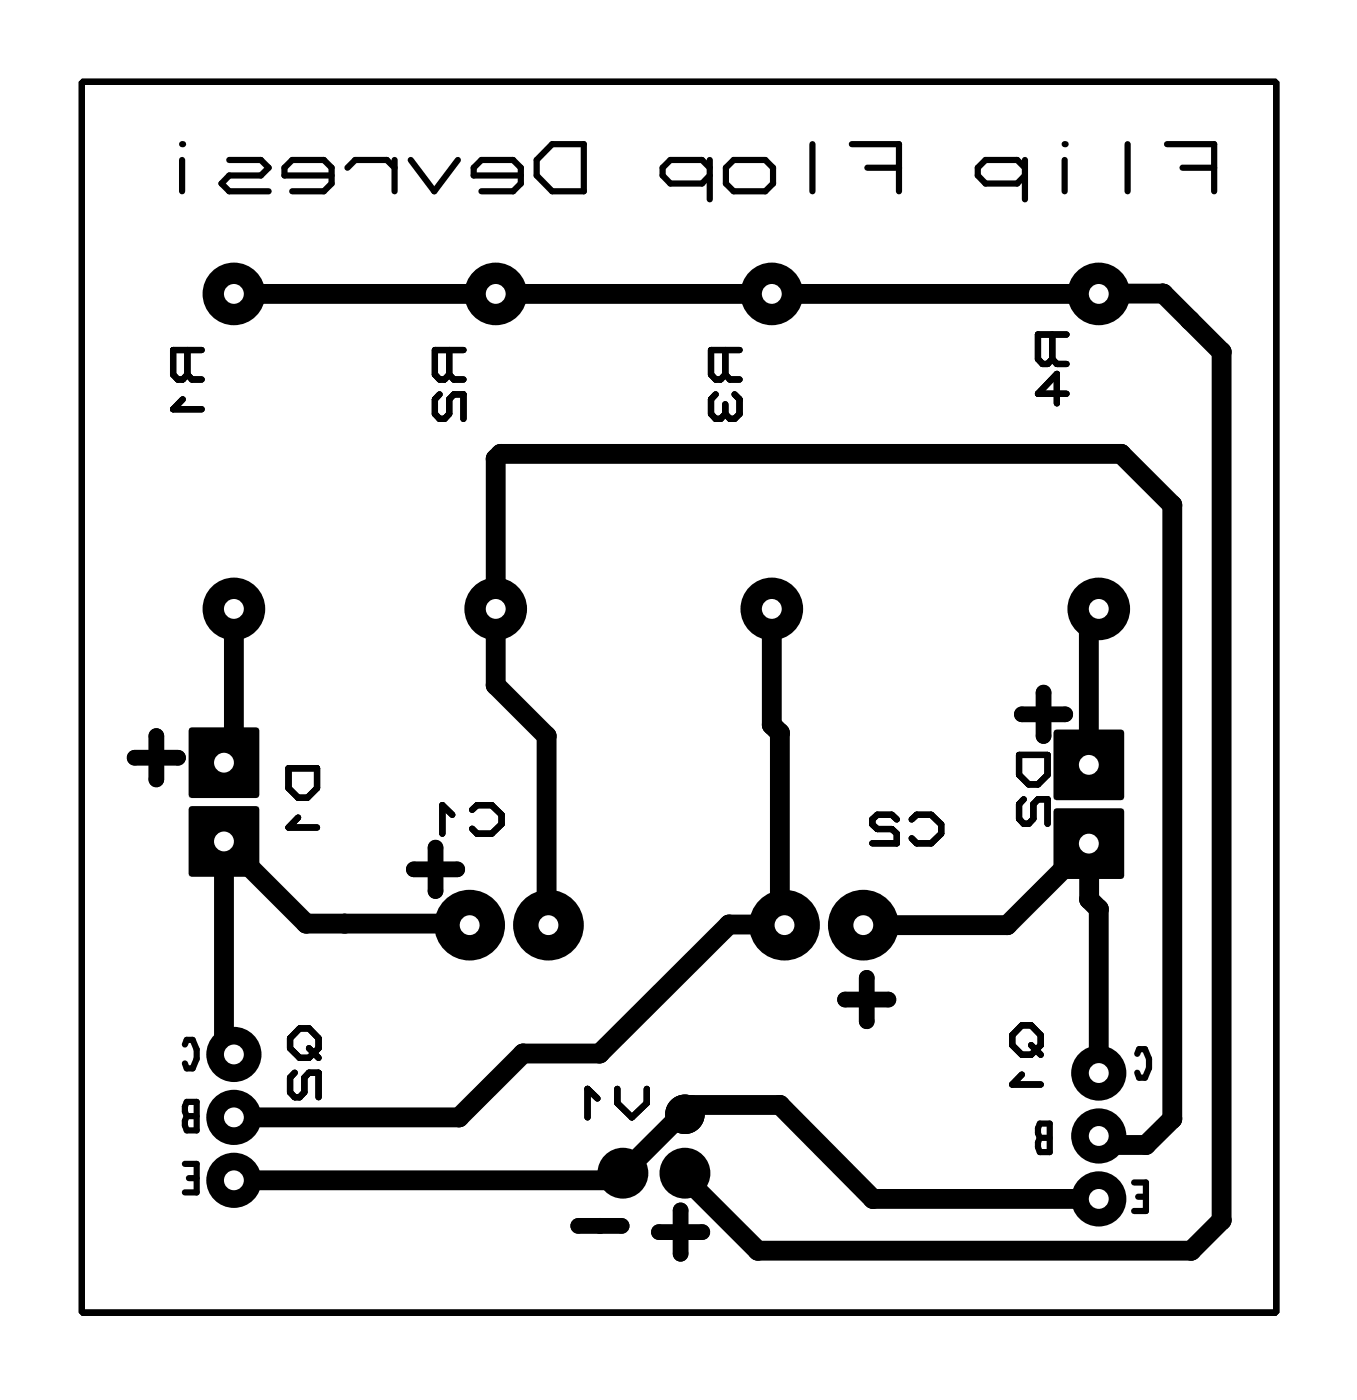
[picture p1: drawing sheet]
<svg xmlns="http://www.w3.org/2000/svg" width="44mm" height="45mm" viewBox="0 0 44 45" stroke-linecap="round" stroke-linejoin="round" font-family="sans-serif">
<g fill="none" stroke="#000" stroke-width=".2">
<path d="M2.6 2.6h38.5v39.7h-38.5zM5.9 12.9l-.3 .3h.9M6 12.1l.2 .1h.3M6 11.3v.8M6.5 11.3h-.9v.8l.1 .1h.2l.1-.1M14.2 12.7l-.2 .2v.4l.2 .2h.1l.2-.2v-.4l.1-.2h.3v.8M14.5 12.1l.1 .1h.3M14.5 11.3v.8M14.9 11.3h-.9v.8l.2 .1h.1l.2-.1M23.1 12.7l-.2 .2v.4l.2 .2h.1l.2-.2M23.4 12.1l.1 .1h.3M23.4 11.3v.8"/>
<path d="M23.4 13v.3M23.7 12.7l.1 .2v.4l-.1 .2h-.2l-.1-.2M23.8 11.3h-.9v.8l.2 .1h.1l.2-.1M33.9 11.6l.2 .1h.3M33.9 10.8v.8M34.4 10.8h-.9v.8l.1 .1h.2l.1-.1M34.4 12.7h-.9l.6-.6v.9M9.3 24.8h.9v.6l-.3 .3h-.3l-.3-.3zM9.5 34.6l-.2 .2v.4l.2 .2h.2l.1-.2v-.4l.2-.2h.3v.8M9.6 26.4l-.3 .3h.9M9.7 33.2h.3l.3 .3v.3l-.3 .3h-.3l-.4-.3v-.3zM10 33.8l.3 .3"/>
<path d="M14.6 26.3l-.3-.3v.9M15.2 26.1l.2-.1h.4l.4 .3v.3l-.4 .3h-.4l-.2-.2M19.3 35.4l-.4-.3v.9M19.9 35.1v.5l.5 .4 .4-.4v-.5M28.9 26.4l-.2-.1h-.4l-.2 .1v.2l.2 .1h.4l.2 .2v.3h-.8M29.4 26.4l.1-.1h.5l.3 .3v.3l-.3 .3h-.5l-.1-.2M32.8 24.3h1v.7l-.3 .3h-.3l-.4-.3zM32.9 33.1h.3l.3 .3v.3l-.3 .3h-.3l-.3-.3v-.3zM32.9 34.7l-.3 .3h.9M33 25.8l-.2 .1v.5l.2 .2h.2l.1-.2v-.5l.2-.1h.3v.8M33.2 33.7l.3 .3"/>
</g>
<g fill="none" stroke="#000" stroke-width=".51">
<path d="M4.3 24.4h1.4M5 23.7v1.4M13.3 28h1.4M14 27.3v1.4M18.6 39.5h1.4M21.2 39.7h1.4M21.9 39v1.4M27.2 32.2h1.4M27.9 31.5v1.4M32.9 23h1.4M33.6 22.3v1.4"/>
<circle cx="22.1" cy="35.9" r=".38"/>
</g>
<g fill="#000">
<path d="M6.1 23.5h2.2v2.2h-2.2z" fill-rule="evenodd"/>
<path d="M6.1 26h2.2v2.2h-2.2z" fill-rule="evenodd"/>
<path d="M34 23.6h2.2v2.2h-2.2z" fill-rule="evenodd"/>
<path d="M34 26.1h2.2v2.2h-2.2z" fill-rule="evenodd"/>
<circle cx="7.5" cy="9.5" r="1.01"/>
<circle cx="7.5" cy="19.6" r="1.01"/>
<circle cx="16" cy="19.6" r="1.01"/>
<circle cx="16" cy="9.5" r="1.01"/>
<circle cx="16" cy="14.8" r=".32"/>
<circle cx="16.1" cy="14.6" r=".32"/>
<circle cx="24.9" cy="19.6" r="1.01"/>
<circle cx="24.9" cy="9.5" r="1.01"/>
<circle cx="35.1" cy="20" r=".32"/>
<circle cx="35.4" cy="9.5" r="1.01"/>
<circle cx="35.4" cy="19.6" r="1.01"/>
<circle cx="35.4" cy="9.5" r=".32"/>
<circle cx="36.1" cy="14.6" r=".32"/>
<circle cx="37.5" cy="9.5" r=".32"/>
<circle cx="37.8" cy="16.3" r=".32"/>
<circle cx="38.4" cy="10.3" r=".32"/>
<circle cx="39.4" cy="11.3" r=".32"/>
<circle cx="4.3" cy="24.4" r=".25"/>
<circle cx="5" cy="24.4" r=".25"/>
<circle cx="5" cy="23.7" r=".25"/>
<circle cx="5" cy="25.1" r=".25"/>
<circle cx="5.7" cy="24.4" r=".25"/>
<circle cx="7.2" cy="33.7" r=".32"/>
<circle cx="7.5" cy="38.1" r=".89"/>
<circle cx="7.5" cy="36" r=".89"/>
<circle cx="7.5" cy="34" r=".89"/>
<circle cx="7.5" cy="24.3" r=".32"/>
<circle cx="9.9" cy="29.8" r=".32"/>
<circle cx="11.1" cy="29.8" r=".32"/>
<circle cx="13.3" cy="28" r=".25"/>
<circle cx="14" cy="28" r=".25"/>
<circle cx="14" cy="28.7" r=".25"/>
<circle cx="14" cy="27.3" r=".25"/>
<circle cx="14.7" cy="28" r=".25"/>
<circle cx="14.8" cy="36" r=".32"/>
<circle cx="15.1" cy="29.8" r=".32"/>
<circle cx="15.1" cy="29.8" r="1.14"/>
<circle cx="16" cy="22.1" r=".32"/>
<circle cx="16.9" cy="34" r=".32"/>
<circle cx="17.6" cy="29.8" r=".32"/>
<circle cx="17.6" cy="23.7" r=".32"/>
<circle cx="17.7" cy="29.8" r="1.14"/>
<circle cx="18.6" cy="39.5" r=".25"/>
<circle cx="19.3" cy="34" r=".32"/>
<circle cx="19.3" cy="39.5" r=".25"/>
<circle cx="19.8" cy="38.1" r=".32"/>
<circle cx="20" cy="39.5" r=".25"/>
<circle cx="20.1" cy="37.8" r=".82"/>
<circle cx="21.2" cy="39.7" r=".25"/>
<circle cx="21.9" cy="39" r=".25"/>
<circle cx="21.9" cy="39.7" r=".25"/>
<circle cx="22.1" cy="37.8" r=".82"/>
<circle cx="22.1" cy="38" r=".32"/>
<circle cx="22.3" cy="35.6" r=".32"/>
<circle cx="22.6" cy="39.7" r=".25"/>
<circle cx="23.5" cy="29.8" r=".32"/>
<circle cx="24.9" cy="23.4" r=".32"/>
<circle cx="25.1" cy="29.7" r=".32"/>
<circle cx="25.1" cy="23.6" r=".32"/>
<circle cx="25.1" cy="35.6" r=".32"/>
<circle cx="25.3" cy="29.8" r=".32"/>
<circle cx="25.3" cy="29.8" r="1.14"/>
<circle cx="27.2" cy="32.2" r=".25"/>
<circle cx="27.8" cy="29.8" r="1.14"/>
<circle cx="27.9" cy="31.5" r=".25"/>
<circle cx="27.9" cy="32.9" r=".25"/>
<circle cx="27.9" cy="32.2" r=".25"/>
<circle cx="28.1" cy="38.7" r=".32"/>
<circle cx="28.6" cy="32.2" r=".25"/>
<circle cx="32.5" cy="29.8" r=".32"/>
<circle cx="32.9" cy="23" r=".25"/>
<circle cx="33.6" cy="23" r=".25"/>
<circle cx="33.6" cy="22.3" r=".25"/>
<circle cx="33.6" cy="23.7" r=".25"/>
<circle cx="34.3" cy="23" r=".25"/>
<circle cx="35.1" cy="27.2" r=".32"/>
<circle cx="35.1" cy="29" r=".32"/>
<circle cx="35.4" cy="34.6" r=".89"/>
<circle cx="35.4" cy="36.6" r=".89"/>
<circle cx="35.4" cy="38.7" r=".89"/>
<circle cx="35.4" cy="29.3" r=".32"/>
<circle cx="35.7" cy="36.9" r=".32"/>
<circle cx="36.9" cy="36.9" r=".32"/>
<circle cx="37.8" cy="36.1" r=".32"/>
<circle cx="39.4" cy="39.4" r=".32"/>
<circle cx="21.9" cy="40.4" r=".25"/>
<circle cx="24.4" cy="40.3" r=".32"/>
<circle cx="38.4" cy="40.3" r=".32"/>
</g>
<path d="M7.5 9.5h30l1.9 1.8v28.1l-1 .9h-14l-2.3-2.3v-.2M7.5 19.6v4.7l-.3 .3M24.9 19.6v3.8l.2 .2v6.1l.2 .1M35.4 19.6l-.3 .4v4.7M35.4 9.5h.1M7.5 38.1h12.3l2.5-2.5h2.8l3 3.1h7.3M15.1 29.8h-5.2l-2.7-2.7v6.6l.3 .3M17.7 29.8l-.1-6.1-1.6-1.6v-7.3l.1-.2h20l1.7 1.7v19.8l-.9 .8h-1.2l-.3-.3M25.3 29.8h-1.8l-4.2 4.2h-2.4l-2.1 2h-7.3M35.1 27.2l-2.6 2.6h-4.7M35.1 27.2h.1M35.1 27.2v1.8l.3 .3v5.3" fill="none" stroke="#000" stroke-width=".64"/>
<path d="M6.2 23.6h2v2h-2z" fill="#000"/>
<circle cx="7.2" cy="24.6" r=".32" fill="#fff"/>
<path d="M6.2 26.1h2v2h-2z" fill="#000"/>
<circle cx="7.2" cy="27.1" r=".32" fill="#fff"/>
<path d="M34.1 23.7h2v2h-2z" fill="#000"/>
<circle cx="35.1" cy="24.7" r=".32" fill="#fff"/>
<path d="M34.1 26.2h2v2h-2z" fill="#000"/>
<circle cx="35.1" cy="27.2" r=".32" fill="#fff"/>
<circle cx="15.1" cy="29.8" r="1.01" fill="#000"/>
<circle cx="15.1" cy="29.8" r=".32" fill="#fff"/>
<circle cx="17.7" cy="29.8" r="1.01" fill="#000"/>
<circle cx="17.7" cy="29.8" r=".32" fill="#fff"/>
<circle cx="27.8" cy="29.8" r="1.01" fill="#000"/>
<circle cx="27.8" cy="29.8" r=".32" fill="#fff"/>
<circle cx="25.3" cy="29.8" r="1.01" fill="#000"/>
<circle cx="25.3" cy="29.8" r=".32" fill="#fff"/>
<circle cx="7.5" cy="19.6" r=".89" fill="#000"/>
<circle cx="7.5" cy="19.6" r=".32" fill="#fff"/>
<circle cx="7.5" cy="9.5" r=".89" fill="#000"/>
<circle cx="7.5" cy="9.5" r=".32" fill="#fff"/>
<circle cx="16" cy="19.6" r=".89" fill="#000"/>
<circle cx="16" cy="19.6" r=".32" fill="#fff"/>
<circle cx="16" cy="9.5" r=".89" fill="#000"/>
<circle cx="16" cy="9.5" r=".32" fill="#fff"/>
<circle cx="24.9" cy="19.6" r=".89" fill="#000"/>
<circle cx="24.9" cy="19.6" r=".32" fill="#fff"/>
<circle cx="24.9" cy="9.5" r=".89" fill="#000"/>
<circle cx="24.9" cy="9.5" r=".32" fill="#fff"/>
<circle cx="35.4" cy="19.6" r=".89" fill="#000"/>
<circle cx="35.4" cy="19.6" r=".32" fill="#fff"/>
<circle cx="35.4" cy="9.5" r=".89" fill="#000"/>
<circle cx="35.4" cy="9.5" r=".32" fill="#fff"/>
<circle cx="35.4" cy="38.7" r=".76" fill="#000"/>
<circle cx="35.4" cy="38.7" r=".32" fill="#fff"/>
<circle cx="35.4" cy="36.6" r=".76" fill="#000"/>
<circle cx="35.4" cy="36.6" r=".32" fill="#fff"/>
<circle cx="35.4" cy="34.6" r=".76" fill="#000"/>
<circle cx="35.4" cy="34.6" r=".32" fill="#fff"/>
<circle cx="7.5" cy="38.1" r=".76" fill="#000"/>
<circle cx="7.5" cy="38.1" r=".32" fill="#fff"/>
<circle cx="7.5" cy="36" r=".76" fill="#000"/>
<circle cx="7.5" cy="36" r=".32" fill="#fff"/>
<circle cx="7.5" cy="34" r=".76" fill="#000"/>
<circle cx="7.5" cy="34" r=".32" fill="#fff"/>
<g fill="#000">
<circle cx="20.1" cy="37.8" r=".7"/>
<circle cx="22.1" cy="37.8" r=".7"/>
</g>
<g fill="none" stroke="#000" stroke-width=".2">
<path d="M2.6 2.6h38.5v39.7h-38.5zM5.9 4.6h.1M5.9 5.2v1M5.9 12.9l-.3 .3h.9M6 12.1l.2 .1h.3M6 11.3v.8M6.5 11.3h-.9v.8l.1 .1h.2l.1-.1M7.4 5.2h1l.3 .2-.3 .3h-1l-.3 .2 .3 .3h1.3M10.7 5.7h-1.5v-.3l.2-.2h1l.3 .2v.5l-.3 .3h-1M11.2 5.4l.2-.2h1.1l.2 .2M12.7 5.2v1M13.2 5.2l.8 1 .8-1"/>
<path d="M14.2 12.7l-.2 .2v.4l.2 .2h.1l.2-.2v-.4l.1-.2h.3v.8M14.5 12.1l.1 .1h.3M14.5 11.3v.8M14.9 11.3h-.9v.8l.2 .1h.1l.2-.1M16.8 5.7h-1.5v-.3l.2-.2h1l.3 .2v.5l-.3 .3h-1M17.8 4.6h1v1.6h-1l-.5-.5v-.5zM22.9 5.4l-.3-.2h-1l-.2 .2v.3l.2 .2h1l.3-.2M22.9 5.2v1.2M23.1 12.7l-.2 .2v.4l.2 .2h.1l.2-.2M23.4 12.1l.1 .1h.3M23.4 11.3v.8M23.4 13v.3"/>
<path d="M23.6 5.2h1.1l.2 .2v.5l-.2 .3h-1.1l-.2-.3v-.5zM23.7 12.7l.1 .2v.4l-.1 .2h-.2l-.1-.2M23.8 11.3h-.9v.8l.2 .1h.1l.2-.1M26.2 4.6v1.6M27.5 4.6h1.5v1.6M28 5.4h1M33 5.2v1.2M33 5.4l-.2-.2h-1l-.3 .2v.3l.3 .2h1l.2-.2M33.9 11.6l.2 .1h.3M33.9 10.8v.8M34.3 4.6h.1M34.3 5.2v1"/>
<path d="M34.4 10.8h-.9v.8l.1 .1h.2l.1-.1M34.4 12.7h-.9l.6-.6v.9M36.3 4.6v1.6M37.6 4.6h1.5v1.6M38.1 5.4h1M6 37.5h.3v1h-.3M6 33.7v-.2h.2l.1 .3v.3l-.1 .4h-.2v-.2M6 35.5h.3v1h-.3v-.2zM6 36h.3M6.1 38h.2M9.3 24.8h.9v.6l-.3 .3h-.3l-.3-.3zM9.5 34.6l-.2 .2v.4l.2 .2h.2l.1-.2v-.4l.2-.2h.3v.8"/>
<path d="M9.6 26.4l-.3 .3h.9M9.7 33.2h.3l.3 .3v.3l-.3 .3h-.3l-.4-.3v-.3zM10 33.8l.3 .3M14.6 26.3l-.3-.3v.9M15.2 26.1l.2-.1h.4l.4 .3v.3l-.4 .3h-.4l-.2-.2M19.3 35.4l-.4-.3v.9M19.9 35.1v.5l.5 .4 .4-.4v-.5M28.9 26.4l-.2-.1h-.4l-.2 .1v.2l.2 .1h.4l.2 .2v.3h-.8M29.4 26.4l.1-.1h.5l.3 .3v.3l-.3 .3h-.5l-.1-.2M32.8 24.3h1v.7l-.3 .3h-.3l-.4-.3zM32.9 33.1h.3l.3 .3v.3l-.3 .3h-.3l-.3-.3v-.3zM32.9 34.7l-.3 .3h.9"/>
<path d="M33 25.8l-.2 .1v.5l.2 .2h.2l.1-.2v-.5l.2-.1h.3v.8M33.2 33.7l.3 .3M33.5 36.2h.3v1h-.3v-.2zM33.5 36.7h.3M36.6 38.1h.3v1h-.3M36.7 34v-.2h.2l.1 .3v.3l-.1 .4h-.2v-.2M36.7 38.6h.2"/>
</g>
<circle cx="22.1" cy="35.9" r=".38" fill="none" stroke="#000" stroke-width=".51"/>
</svg>
